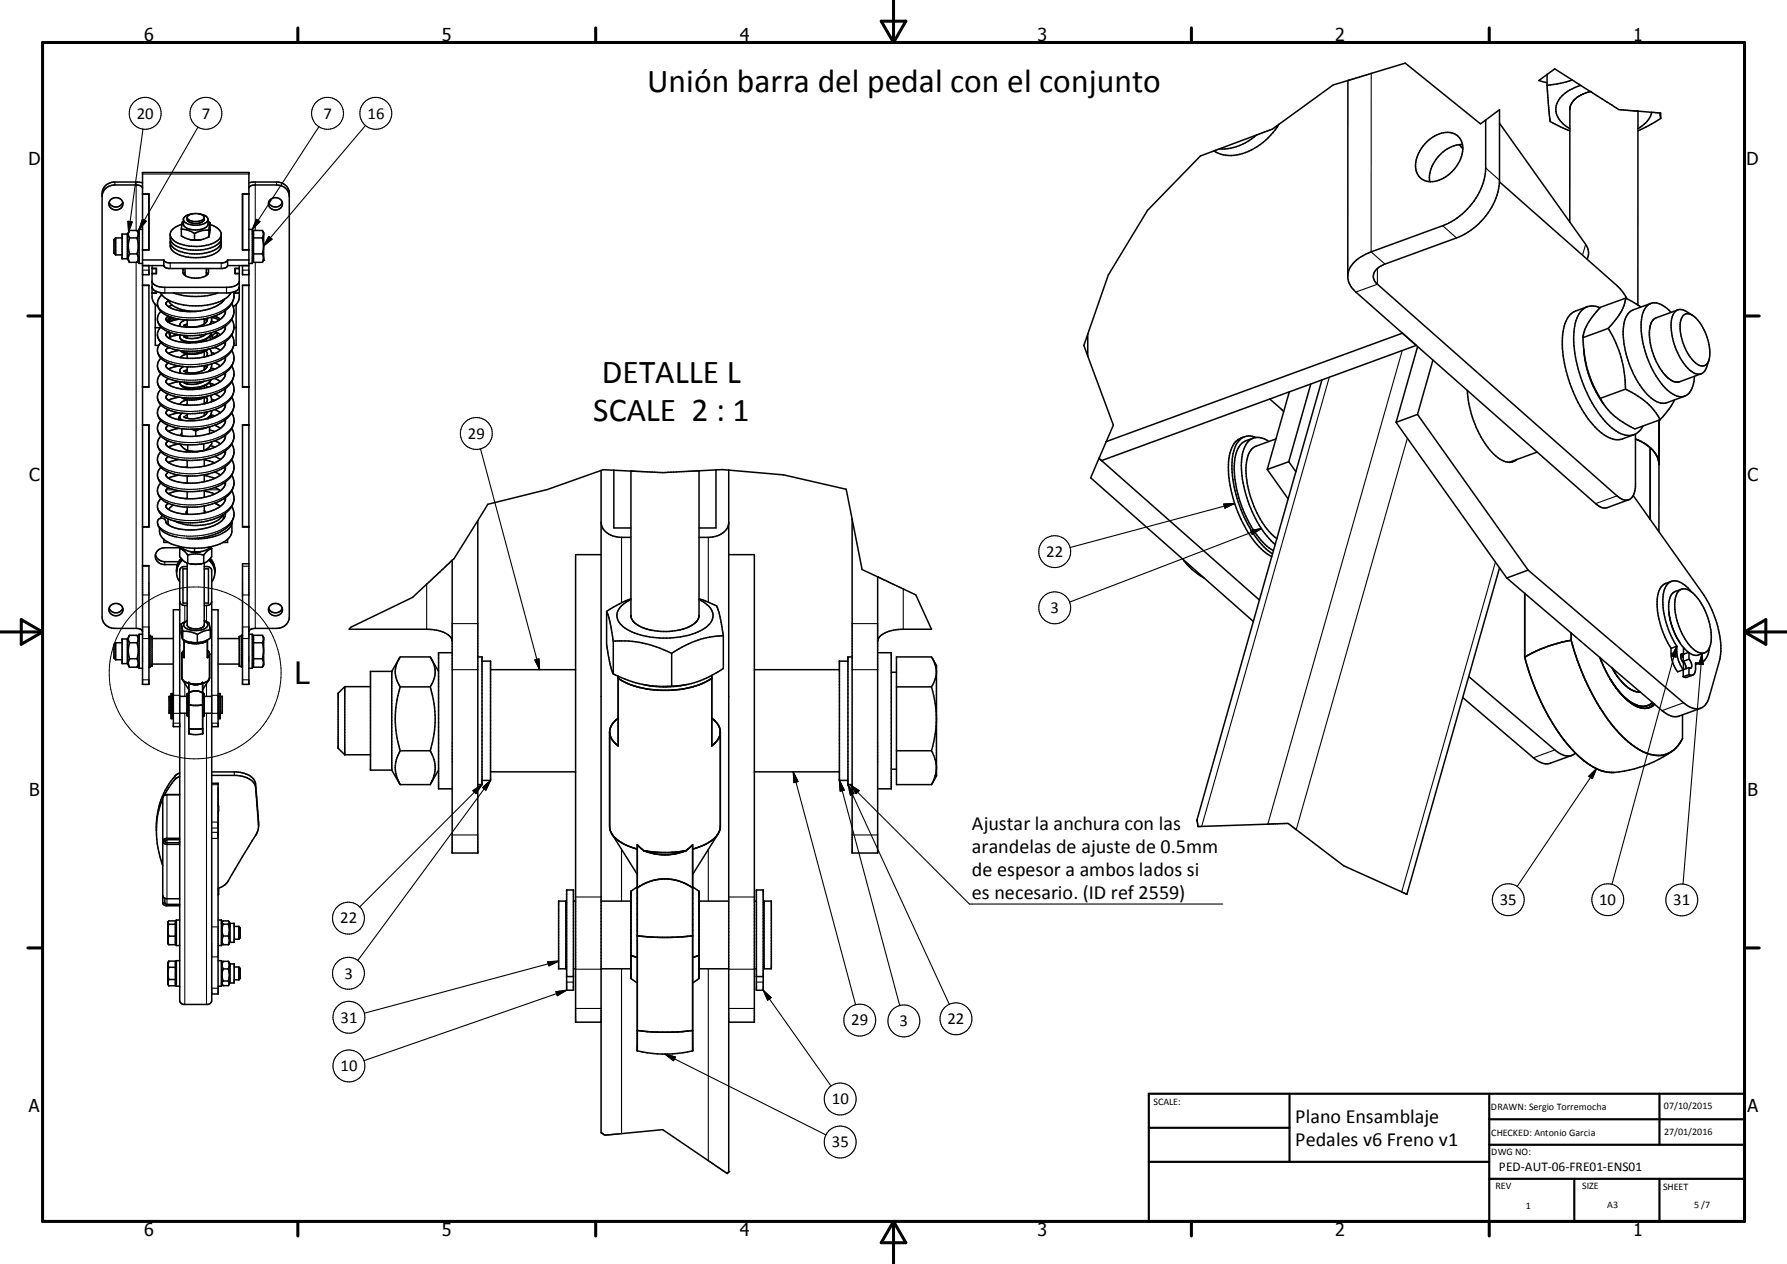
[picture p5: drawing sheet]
<svg xmlns="http://www.w3.org/2000/svg" width="420mm" height="297mm" viewBox="0 0 420 297" stroke-linecap="round" stroke-linejoin="round" font-family="sans-serif">
<defs><g id="words">
<g font-size="7.9">
<text x="152.1" y="21.5">Unión barra del pedal con el conjunto</text>
<text x="141.5" y="90">DETALLE L</text>
<text x="139.4" y="99">SCALE 2 : 1</text>
</g>
<text font-size="7.2" x="69.3" y="160.8">L</text>
<g font-size="4.7">
<text x="228.4" y="195.1">Ajustar la anchura con las</text>
<text x="228.4" y="200.4">arandelas de ajuste de 0.5mm</text>
<text x="228.4" y="205.8">de espesor a ambos lados si</text>
<text x="228.4" y="211.2">es necesario. (ID ref 2559)</text>
<text x="304.5" y="263.9">Plano Ensamblaje</text>
<text x="304.5" y="269.3">Pedales v6 Freno v1</text>
</g>
<g font-size="4.2">
<text x="33.9" y="9.6">6</text>
<text x="103.9" y="9.6">5</text>
<text x="173.9" y="9.6">4</text>
<text x="243.8" y="9.6">3</text>
<text x="313.9" y="9.6">2</text>
<text x="383.9" y="9.6">1</text>
<text x="6.7" y="38.7">D</text>
<text x="410.5" y="38.7">D</text>
<text x="6.9" y="112.9">C</text>
<text x="410.7" y="112.9">C</text>
<text x="6.9" y="187.1">B</text>
<text x="410.7" y="187.1">B</text>
<text x="6.8" y="261.4">A</text>
<text x="410.7" y="261.4">A</text>
<text x="33.9" y="290.4">6</text>
<text x="103.9" y="290.4">5</text>
<text x="173.9" y="290.4">4</text>
<text x="243.8" y="290.4">3</text>
<text x="313.9" y="290.4">2</text>
<text x="383.9" y="290.4">1</text>
</g>
<g font-size="3.9">
<text x="32.2" y="27.9">20</text>
<text x="47.4" y="27.9">7</text>
<text x="76" y="27.9">7</text>
<text x="86.4" y="27.9">16</text>
<text x="110" y="103.1">29</text>
<text x="245.9" y="130.9">22</text>
<text x="246.9" y="144.1">3</text>
<text x="352.6" y="212.7">35</text>
<text x="375.9" y="212.7">10</text>
<text x="393.3" y="212.7">31</text>
<text x="79.9" y="217">22</text>
<text x="80.9" y="230">3</text>
<text x="80" y="240.3">31</text>
<text x="200.1" y="241">29</text>
<text x="211.4" y="241.1">3</text>
<text x="222.7" y="240.6">22</text>
<text x="80" y="251.7">10</text>
<text x="195.5" y="259.5">10</text>
<text x="195.5" y="269.6">35</text>
</g>
<text font-size="3.1" x="352.3" y="275.3">PED-AUT-06-FRE01-ENS01</text>
<g font-size="2.4">
<text x="271.1" y="259.7">SCALE:</text>
<text x="350.4" y="260.8">DRAWN: Sergio Torremocha</text>
<text x="391.1" y="260.6">07/10/2015</text>
<text x="350.5" y="267">CHECKED: Antonio Garcia</text>
<text x="391.2" y="266.7">27/01/2016</text>
<text x="350.5" y="271.4">DWG NO:</text>
<text x="351.5" y="279.3">REV</text>
<text x="371.9" y="279.4">SIZE</text>
<text x="390.9" y="279.6">SHEET</text>
<text x="358.6" y="284.1">1</text>
<text x="377.8" y="283.9">A3</text>
<text x="398.2" y="283.8">5 /7</text>
</g>
</g></defs>
<g fill="none" stroke="#000" stroke-width=".36">
<path d="M316.8 18.9h.1M316.8 18.9l-3.4 1.1-12.8 9.2M316.8 18.9v46.2a5.2 5.2 0 0 0 1.9 3.5l56.3 49.7a2.81 2.81 0 0 0 2.8 1l5-1.9M316.8 18.9l13.5-4.1 17.7 14.3 1.2-.9M363.6 17.5v2.5M369.6 18.8l-4.2-2.6-3.7 2.7 1.9 .5M369.6 18.8l1.9 1.3M369.6 18.8l-2.8 .8-3.2 .4M285.3 35.5l-3.2 1.2-12.4 12.7-9.2 15.2-4.8 13.9M286.6 35l-1.3 .5M295.4 31.7l-8.8 3.3M295.4 31.7a12.4 12.4 0 0 1-8.8 3.3"/>
<path d="M300.6 29.2a12.5 12.5 0 0 1-4.6 2.3l-.6 .2M300.6 29.2a14.9 14.9 0 0 1-11.2 7.4l-2.5-.4-1.6-.7M335.3 33.4a6 6 0 0 1 6.8-1.8 4.3 4.3 0 0 1 1.2 5.7 8.4 8.4 0 0 1-7.1 5.4 3.6 3.6 0 0 1-3.4-4.6 8.4 8.4 0 0 1 2.5-4.7zM343 34l.8 .9M343.7 34a8.2 8.2 0 0 0-7.7 8.7M349.2 28.2l3.3-2.4v16.5a15.9 15.9 0 0 1-10.2 13.6l-16.8 6.2a3.4 3.4 0 0 0-2.7 3.1l.2 .7 .8 .9 56.3 49.7a2.84 2.84 0 0 0 2.8 .9M349.2 28.2v11.3a15.8 15.8 0 0 1-10.1 13.5l-16.8 6.2a7.8 7.8 0 0 0-5.4 5l-.1 .4M352.5 29l20.2 28.4a3.5 3.5 0 0 1 .4 3.5M363.6 20l.8 8.6 4.6 2.2M371.5 20.1l7.4 4.6a5.5 5.5 0 0 0 4 1.3l2.1 .1M371.5 20.1a8 8 0 0 0-5.7 4.7 5.1 5.1 0 0 0 3.2 5.4M373.8 21.5a5.7 5.7 0 0 0-4.8 3.8v26.9"/>
<path d="M385 26.1l3.2 .3M385 26.1v45.6M388.2 26.4l2 .1M388.2 26.4a6 6 0 0 1-3.2 3.8M390.2 26.5l.1 .1v1.2M390.2 26.5l.1 1.3M390.3 27.8l-2.8 1.7-2.5 1.2M25.7 47.6a1.61 1.61 0 0 0 1.6 1.7 1.61 1.61 0 0 0 1.6-1.7M25.7 47.6a1.71 1.71 0 0 1 1.6-1.2 1.71 1.71 0 0 1 1.6 1.2M25.7 47.5a1.7 1.7 0 0 0 1.6 1.1 1.7 1.7 0 0 0 1.6-1.1M27.2 55.9h1.5M27.2 55.9v4"/>
<path d="M27.2 55.9l-.4 .4v3.2l.4 .4M27.2 59.9h1.5M29.9 55h-1.2v5.8h1.2M29.9 55v5.8M30.4 54.2l-.5 .8M30.4 55.9a1.51 1.51 0 0 1 0-1.7h1.8a1.46 1.46 0 0 1 0 1.7M30.4 59.7a1.89 1.89 0 0 0 0 1.9M30.4 55.9a6.4 6.4 0 0 0 0 3.8M30.4 55.9h1.8M30.4 59.7h1.8M32.2 55.9a6.2 6.2 0 0 1 0 3.8M32.2 59.7a1.84 1.84 0 0 1 0 1.9"/>
<path d="M32.3 54.2l.4 .8M33.5 45.6h1.5v13.1h-1.5M33.5 43l-1.1-.2h-5.8a2.79 2.79 0 0 0-2.6 2.6v99.6a2.79 2.79 0 0 0 3 2.7h5a1.37 1.37 0 0 1 1.5 .7M33.5 44.2l-.3-.4-.6-.3h-5.6a2.83 2.83 0 0 0-3 2.6M33.5 53.9h-.8v8h.8M40 57a3.4 3.4 0 0 0 2.9 2.3 10 10 0 0 0 8.5-1.3l.6-1M40 55.1a3.2 3.2 0 0 0 2.8 2.4 10.4 10.4 0 0 0 8.4-1l.6-.8 .2-.5M40.1 56.4l-.1 .3a2.77 2.77 0 0 0 2.2 3.2 10.3 10.3 0 0 0 9.1-.8l.4-.5a2.55 2.55 0 0 0 .2-2.2M42.6 53.9a5.8 5.8 0 0 1 3.1 .9M42.6 53.9v1.5l1.2 .6 1.1 .3M42.8 52.7l-.2 1.2M42.8 52.7a3.2 3.2 0 0 0-2.8 2.4"/>
<path d="M43.1 51.6v1.1a2.35 2.35 0 0 0 2.5 1.3 3.5 3.5 0 0 0 3.3-1.1v-1.3M43.1 52l-.2 .1-.1 .6M44 51.1v.5M44 51.5a2.02 2.02 0 0 0 2.5 1 1.55 1.55 0 0 0 1.5-1M45.2 56.4h.4M45.3 50.2a2.24 2.24 0 0 0-2.2 1.3 1.89 1.89 0 0 0 2.1 1.4 3.5 3.5 0 0 0 3.7-1.2 1.4 1.4 0 0 0-1.4-1.3l-.4-.1M45.7 54.8v1.6M47 50.3a2.62 2.62 0 0 0-3 .8 2.04 2.04 0 0 0 2.6 .9l.9-.3 .5-.6M47 50.3l.6 .2 .4 .6M47.3 56.3l-.9 .1M48 51.1v.5M48.9 52l.5 .3"/>
<path d="M49.1 55.7a6.4 6.4 0 0 1-3.6 .7l-.8-.1M49.1 54.1a6.2 6.2 0 0 0-3.4 .7M49.1 54.1v1.6M49.4 52.4l-.3 1.7M49.4 52.3v.1M49.4 52.3v1.6l-.3 1.8M49.4 52.8a2.95 2.95 0 0 1 2.6 3.4 4.2 4.2 0 0 1-3.7 2.4 9.3 9.3 0 0 1-7.8-1.5l-.5-.9v-1.1M58.5 45.6h-1.5v13.1h1.5M58.5 43l1.1-.2h5.8a2.84 2.84 0 0 1 2.6 2.6v99.6a2.83 2.83 0 0 1-3 2.7h-5a1.32 1.32 0 0 0-1.5 .7M58.5 44.2a1.33 1.33 0 0 1 1.5-.7h5a2.88 2.88 0 0 1 3 2.6M58.5 53.9h.8v8h-.8M59.3 55h.3"/>
<path d="M59.6 55.9h2M59.6 59.7h2M61.6 55.9a1.4 1.4 0 0 0 0-1.7h-2v7.4h2M61.6 59.7a1.75 1.75 0 0 1 0 1.9M61.6 55.9a5.9 5.9 0 0 1 0 3.8M61.7 54.2l.3 .5v6.4l-.4 .5M63.2 47.6a1.61 1.61 0 0 0 1.5 1.7 1.61 1.61 0 0 0 1.6-1.7M63.2 47.6a1.7 1.7 0 0 1 1.5-1.2 1.7 1.7 0 0 1 1.6 1.2M63.2 47.5a1.7 1.7 0 0 0 1.5 1.1 1.7 1.7 0 0 0 1.6-1.1M352.4 42.7l27.7 24.5 1.4 1.5 .9 1.5M29.9 60.8l.5 .8M30.4 61.6h1.8"/>
<path d="M32.7 60.8l-.5 .8M33.5 67h1.5v24h-1.5M33.5 62.4h5M33.5 61.1h5M35 62.4v2.1h-1.5M35.7 63.1h1.1M35.7 66.1a2.45 2.45 0 0 0 2.7 1.4h15.2a2.53 2.53 0 0 0 2.6-1.4M35.7 63.1h1.1v1.2h-1.1M35.7 62.4v7.4l.2 .7 .6 1M35.7 67.4a2.38 2.38 0 0 0 2.7 1.4h15.2a2.53 2.53 0 0 0 2.6-1.4M36.5 71.5l.6 .5M36.5 77h1.2"/>
<path d="M36.5 71.5v9.7h.8M36.8 68.5v.4h-1.1M37.7 68.8a7.4 7.4 0 0 0 5.5 2.9 13.6 13.6 0 0 0 10.4-2l.7-.9M37.8 73.2a2.63 2.63 0 0 0 .9 4.3l1 .5M37.8 76.8a2.64 2.64 0 0 0 .9 4.4 14.9 14.9 0 0 0 10.2 .8M38.1 69.3a2.66 2.66 0 0 0 .8 4.6l1 .5M38.5 61.1v1.3M38.5 61.1l.3 .4 .9 .3h12.6l.8-.2 .4-.5M38.5 62.4l.4 .5 .8 .2h12.6l.8-.2 .4-.5M39 71.4v.1M39.5 70.5a5.1 5.1 0 0 0 4.4 2.5l2.4 .2M39.6 74.3l-.6 .6v.3a7 7 0 0 0 5.3 1.7h1.1a3.4 3.4 0 0 0 3.3-1.8v-.3"/>
<path d="M39.7 78l1.2 .4M39.8 78.2l-.2-.2-.6 .6a3.2 3.2 0 0 0 2.6 1.6l2.3 .3M39.8 78l.2 1.2M39.9 74.4l.4 .2M39.9 74.5l-.6 1M40 74.8l-.6 .8M40.3 74.6l-.9 1M40.5 71.7l-.9 .3M40.6 74.7l-1 1 2.4-.7M40.8 68.8a16.5 16.5 0 0 0 10.4 0M40.9 78.4l.3 .4M40.9 78.4l.9 .2"/>
<path d="M41.2 74.8l-.8 .6M41.5 78.6l.1 .1M41.6 78.7v.1M41.9 78.6l-.3 .1M42 78.7l-2.4 .7M42.4 78.7a1.36 1.36 0 0 0 1.4 1.7l.8 .1M42.9 72.8l-.4 .3M43.1 63.1a1.39 1.39 0 0 0 1.2 2 4.7 4.7 0 0 0 4.6-.8v-1.2M43.2 79.1h.1M43.2 76.4l.1 .1M43.3 79.1v.1M43.3 76.5l1.5 .4"/>
<path d="M43.5 64l-.4 .4M43.5 63.1v1.5M43.7 75.2a1.39 1.39 0 0 0-1.4 1.5M43.9 78.9l-.6 .3M44 73v.2M44 75.2v1.6M44 78.9v.6M44 76.2l-.7 .3M48 78.8l-1.1 .5-1.6 .3-1.2-.1-.8-.3M48 74.9v1.2M48 78.6v.2M48 79.9v.3"/>
<path d="M48 75.6l.4 .2M48 75.1l.7 .1M48 79.9l-2.1 .6M48.3 78.5h.1M48.4 79.8l.2 .3M48.4 78.5l-.4 .3M48.4 78.5a17.9 17.9 0 0 1-6.6 .1M48.5 64l.3 .4M48.5 63.1v1.5M48.7 74.9l-.5 .2M49.2 79.2l.4 .6M49.3 79l.6 .2"/>
<path d="M49.5 78.6l.4 .2M49.7 74.5v.9l-.3 .8M49.7 74.7h.7l1.1 .5M49.7 78.2a2.83 2.83 0 0 1-1.7 1.7M49.7 75.5l.8 .2M49.9 78.8l1.1-.6 .1 .6-.9 .5M49.9 78.8v.4M49.9 79.2l.6 .2M50.3 74.3l.7 .2M50.5 77.9l1.3 .8M50.5 74.2l1.3 .8M52.5 70.5l-.3 .5"/>
<path d="M52.7 73.2a16.2 16.2 0 0 1-12.4 1.4M52.7 73.2l.3 .2M52.7 76.8l.3 .3M52.7 76.8v.1M52.8 70.3a9 9 0 0 1-6.8 2.9 9.1 9.1 0 0 1-6.9-1.6l-.1-.4 .6-.6M53 77.1a4.6 4.6 0 0 1-3.3 2.6 15 15 0 0 1-5.8 .8M53 73l-.3 .2M53 73v.4M53 76.6v.5M53 73.4a5 5 0 0 1-4 2.9l-1.7 .4-2.1 .2M53.5 62.4h5M53.5 61.1h5"/>
<path d="M53.5 61.1v1.3M54.5 71.3a4.1 4.1 0 0 1-2.1 5.7l-1.6 .8-2.4 .7M54.5 75a4.1 4.1 0 0 1-2.1 5.7l-1.6 .8-1.9 .5M54.5 78.7a4 4 0 0 1-1.7 5.4 15.4 15.4 0 0 1-14.1 .7 2.64 2.64 0 0 1-.9-4.3M54.9 68.6a4.1 4.1 0 0 1-1.9 4.4M55 77h.5M55.3 63.1h.9M55.3 68.5v.4h.9M55.5 71.5v9.7h-.6M56.2 63.1h-.9v1.2h.9M56.2 62.4v7.4a2.62 2.62 0 0 1-1.4 2.2M57 62.4v2.1h1.5"/>
<path d="M58.5 67h-1.5v24h1.5M59.3 60.8h.3M255.7 78.5l-.9 2.7 .9 2.5M255.7 78.5v5.2M329.6 78.3l-69.6 25.5M373.1 72.1l-2.7 1a5.5 5.5 0 0 0-3 4.8 30.5 30.5 0 0 0 4.4 18.3 14.4 14.4 0 0 0 7.3 7l.9 .1h.9l3.2-1.2M376.1 72.3a3.8 3.8 0 0 0-5.5 2.5 21.1 21.1 0 0 0 .6 12.8 28.2 28.2 0 0 0 7.7 12.9 5.4 5.4 0 0 0 5.3 1.6l1.1-.8 .9-1.2M378 77.2a26.7 26.7 0 0 1 4.1 14.2M378 77.2l-5.9 2.1M382.1 70.1a11.1 11.1 0 0 1-3.6 6.5l-.5 .6M382.1 70.1l2.8 1.5M382.1 70.1l-5.9 2.1a13.7 13.7 0 0 0-4.1 6.7 26.8 26.8 0 0 0 4 14.7"/>
<path d="M384.9 71.6l.8 .5M388 71.3l-4.2 1.5a4.6 4.6 0 0 0-2.3 4.5 22.3 22.3 0 0 0 6.6 16.2 4 4 0 0 0 3.7 1.1l4.2-1.5M389.3 74.7a3.3 3.3 0 0 0-1.6 3.4 15 15 0 0 0 4.7 11l1.1 .6h1.3M392.8 73.4a5 5 0 0 0-4.7-2.1 4.5 4.5 0 0 0-2.3 4.4 22.6 22.6 0 0 0 6.1 15.9 4 4 0 0 0 4.5 1.3 5.4 5.4 0 0 0 1.9-4.5M394.3 72.8l1.4 .1 2.1 1.2M394.3 72.8a3.6 3.6 0 0 0-1.5 3.6 15.3 15.3 0 0 0 4.6 10.8l1.1 .6h1.4M394.4 72.8l-5.1 1.9M395.7 74.1a2.06 2.06 0 0 1 3 .7 12.2 12.2 0 0 1 3 9.7 1.72 1.72 0 0 1-1.2 1.5 1.72 1.72 0 0 1-1.9-.6 12.1 12.1 0 0 1-3.6-10zM33.5 99.8h1.5v24.1h-1.5M33.5 90.9h1.5M33.5 99.9h1.5M37.8 84.2a2.62 2.62 0 0 0 .9 4.3 11.1 11.1 0 0 0 4.6 1.3"/>
<path d="M37.8 87.8a2.64 2.64 0 0 0 .9 4.4 15 15 0 0 0 10.7 .7M37.8 91.5a2.64 2.64 0 0 0 .9 4.3 9.9 9.9 0 0 0 4.1 1.3M37.8 95.2a2.64 2.64 0 0 0 .9 4.3 10 10 0 0 0 4.1 1.2M37.8 98.8a2.64 2.64 0 0 0 .9 4.4 13.6 13.6 0 0 0 9.2 1M39 86.1h.1M39 93.4v.1M39 97.1v.1M39 93.5a5.4 5.4 0 0 0 4.1 1.6 17 17 0 0 0 5.1-.3M39 86.1l.4 .5 1 .6 1.9 .5M39 97.2l.9 .7 2.1 .7M39.4 81.7h.4M39.6 81.6l-.6 .6 .3 .6 1.1 .7 1.9 .5"/>
<path d="M39.6 96.3l-.6 .6v.2M39.6 92.6l-.5 .4-.1 .4M39.6 85.3l-.6 .5v.3M42 98.4v.2M42 82.3l-2.4 .7M42 86l-2.4 .7M42 89.7l-2.4 .6M42 93.3l-2.4 .7M42 97l-2.4 .7M42.3 89.7a1.41 1.41 0 0 0 1.4 1.5h.3M42.3 95a2.11 2.11 0 0 1 1.7-1.1v1.3M42.3 97.6a.87 .87 0 0 0 .3 1.1"/>
<path d="M42.3 97.6l-.2 .4-.1 .6M42.4 82.4l.5 .4 1.1 .4M42.8 97.1l-.5 .5M43.2 86.1a1.08 1.08 0 0 0-.8 1.6M43.2 97.9l.1 .1M43.2 89.9h.1M43.2 87.2h.1M43.3 89.9h.1M43.3 98l.6 .3M43.3 87.2h.1M43.4 89.8l-.1 .1M44 80.5h-.5"/>
<path d="M44 80.5h-.1M44 83.2v1M44 86.2v1.3M44 89.9v.3M44 91.2v.3M44 97.2v1.1M44 98l-.1 .3M44 91.3l-.7 .2M44 83.2a2.3 2.3 0 0 0-1.6 .8M44 95l-.5 .2 .5-.1M44 86.9l-.7 .3M48 82.6v1.3"/>
<path d="M48 85.9v1M48 90.7v.5M48 96.9v.8M48 94.5l.4 .2M48 86.4l.4 .2M48 83.7l.2 .1M48 89.6a5.5 5.5 0 0 1-4.5 .4l-.2-.1M48 86.1l.7 .1M48 90.7l-.9 .3a7 7 0 0 1-3.1 .2M48.2 83.9a15 15 0 0 1-5.5 .2l-.4-.1M48.3 82.5h.1M48.4 82.5a.85 .85 0 0 1 .1 1.3"/>
<path d="M48.4 93.2l.2 .4M48.4 90.5l.3 .5M48.5 96.8l.2 .1M48.5 93.1a6.3 6.3 0 0 1-5.8 .3M48.6 93.5l-.6-.1v1.5M48.6 93.6a.96 .96 0 0 1-.4 1.2M48.7 86.2a4.9 4.9 0 0 1-5.4 1M48.7 85.8v.4M48.7 96.8a3.1 3.1 0 0 1-2.9 1.6l-1.9-.1M48.9 82l-.9 .7-1.2 .3-1.2 .2h-1.6M49.2 98l.4 .1M49.2 89.9l.5 .9"/>
<path d="M49.2 87.2v.1M49.3 90l1.2 .4M49.3 82l.4 .6v.8M49.4 92.9l.3 .9M49.5 97.6l.2 .4M49.5 97.5l.4 .5M49.6 97.4l.9 .3M49.6 89.2a3.1 3.1 0 0 1-1.6 1.5M49.6 86.5l.9 .2M49.7 86.4l-.6 .9M49.7 85.5v.9M49.7 82.8l.8 .3"/>
<path d="M49.7 96.5a2.06 2.06 0 0 1-1 1.9M49.7 93.8v.6M49.7 93.8l.8 .3M49.7 98a15.3 15.3 0 0 1-7.7 .6M49.7 83.4l-1.5 .5M50.1 81.7h.7M50.5 99.9l1.3 .7M50.5 96.2l1.3 .8M50.5 92.6l1.3 .7M50.5 88.9l1.3 .8M50.5 85.2l1.3 .8M50.5 81.6l.4 .1"/>
<path d="M50.9 81.7l.9 .6M52.7 80.5l.3 .2M52.7 84.2l.3 .2M52.7 87.8l.3 .2M52.7 91.5l.3 .2M52.7 95.2l.3 .2M52.7 98.8l.3 .2M53 99a4.8 4.8 0 0 1-3.6 2.9 12.5 12.5 0 0 1-10-.7l-.4-.6 .6-.6M53 80.3v.4M53 83.9v.5M53 87.6a3.3 3.3 0 0 1-2.6 2.9 13.3 13.3 0 0 1-10.9-.2l-.5-.7 .6-.6M53 91.3v.4"/>
<path d="M53 94.9v.5M53 98.6v.4M53 95.4a4.6 4.6 0 0 1-3.3 2.6M53 91.7a4.6 4.6 0 0 1-3.3 2.7l-1.5 .4M53 84.4a4.8 4.8 0 0 1-3.6 2.8l-2.1 .5a14.8 14.8 0 0 1-5 0M53 80.7a4.6 4.6 0 0 1-3.3 2.7M54.5 82.3a3.9 3.9 0 0 1-1.7 5.4 15.2 15.2 0 0 1-9.5 2.1M54.5 86a4.1 4.1 0 0 1-2.1 5.6l-1.2 .7-1.8 .6M54.5 89.7a4.1 4.1 0 0 1-2.1 5.6 15.7 15.7 0 0 1-9.6 1.8M54.5 93.3a4 4 0 0 1-1.7 5.4 15 15 0 0 1-10 2M54.5 97a4.1 4.1 0 0 1-2.1 5.6l-1.6 .9-2.9 .7M57 90.9h1.5"/>
<path d="M57 99.9h1.5M58.5 99.8h-1.5v24.1h1.5M255.7 83.7l6 16.2-3.4 7.8M298.4 93.8l3.3 2.9M303 92.1l-5.1 18.2M308.1 90.2l-5.2 18.3M310.7 89.3l-29.3 103.3 .2 1.6 20.3-.7a2.38 2.38 0 0 1 2 .9l11.9 9 14.9 6.7 21.8-76.6M328.1 99.2l26.1 36.6M332.9 81.2l-74 27-.6-.5M333.2 97.4l26 36.6M333.2 97.4l-5.1 1.8M333.2 81.4l-5.1 17.8"/>
<path d="M336.8 84.6l-3.6 12.8M344.9 91.7a23.5 23.5 0 0 0 6.8 15.5 3.8 3.8 0 0 0 4.5 1l.3-.2M372.2 81.9a24.7 24.7 0 0 0 4.8 13.2M376.1 93.6a16.2 16.2 0 0 0 8.2 7.2l5.9-2.2M382.1 91.4a16 16 0 0 1 8.1 7.2M382.1 91.4l-6 2.2M390 98.7l-.1 26.2M393.6 94l-1.2 2-2.2 2.6M399.9 87.8l-5.1 1.9M401.7 84.6l-.9 2.4-.9 .8M37.8 117.2a2.5 2.5 0 0 0 .3 3.9M39 119v.1"/>
<path d="M39.6 103.6l-.6 .7a3.1 3.1 0 0 0 2.6 1.5 13 13 0 0 0 5.3 .3M39.6 118.3a.72 .72 0 0 0-.6 .7 .72 .72 0 0 0 .5 .7l2.1 .8 2.3 .3M40.7 118.7l-1 1M42 100.6l-2.4 .8M42 104.3l-2.4 .7M42 108l-2.4 .7M42 111.6l-2.4 .7M42 115.3l-2.4 .7M42.3 104.3l.9 1.1 .8 .4M42.8 100.7v1.6l.1 .1M42.8 101.8l-.5 .5M44 105.8v.4"/>
<path d="M44 108.2v1.7M44 111.8v1.7M44 115.5v1.7M44 119.2v1.6M44 119.9l-.3 .5 .2 .4M44 105.8h.1M44 117.1l-.6 .1M44 113.4l-.6 .1M44 109.8h-.5M44 106.1l-.6 .1M44.1 104.5v1.3M44.1 105.8l.5 .2"/>
<path d="M44.6 106l1 .1M45.2 100.9l.8 .4M45.6 106.1h.3M46 101.3v1.2M46.6 106.1h-.3M46.8 100.9l-.8 .4M46.9 106.1h-1.3M47.3 106l-.4 .1M47.9 104.3v1.5M47.9 105.8l-1 .3M48 105.8v.1M48 107.9v1.6"/>
<path d="M48 111.6v1.6M48 115.2v1.7M48 118.9v1.6M48 119.9l.2 .6M48 105.8h-.1M48 108.1l2.5 .6M48 111.7l2.5 .7M48 115.4l2.5 .7M49.3 100.3v1.6M49.3 100.4h-.6a7.2 7.2 0 0 1-3.8 .5M49.3 101.8v.1M49.3 101l1.2 .4"/>
<path d="M49.4 104.7l1.1 .4M49.8 103.8v.5l-.5 .6-1.3 .9M50.5 118.2l.7 .4M50.5 114.6l1.3 .7M50.5 110.9l1.3 .7M50.5 107.2l1.3 .8M50.5 103.6l1.3 .7M51.2 118.6l.5 .4zM52.7 102.5l.3 .2M52.7 106.2l.3 .2M52.7 109.8l.3 .2M52.7 113.5l.3 .2"/>
<path d="M52.7 117.2l.3 .2M53 102.7a5 5 0 0 1-4 2.9l-2.2 .5M53 116.9a3.1 3.1 0 0 1-2.2 2.7 14.2 14.2 0 0 1-6.9 1.2M53 102.3v.4M53 105.9v.5M53 109.6v.4M53 113.3v.4M53 106.4a4.5 4.5 0 0 1-3.3 2.6 12.3 12.3 0 0 1-10.3-.5l-.4-.5 .6-.7M53 110l-.1 .4a5.6 5.6 0 0 1-3.9 2.6 12.7 12.7 0 0 1-9.5-.7l-.5-.7 .6-.6M53 113.7a4.6 4.6 0 0 1-3.3 2.7 12.6 12.6 0 0 1-10.3-.5l-.4-.6 .6-.7M54.5 119a4.1 4.1 0 0 1-2 5.6 15.6 15.6 0 0 1-8.5 1.9M54.5 100.6a4.1 4.1 0 0 1-2.1 5.7 15.6 15.6 0 0 1-13.7 .5 2.64 2.64 0 0 1-.9-4.3"/>
<path d="M54.5 104.3a4.1 4.1 0 0 1-2.1 5.7 15.4 15.4 0 0 1-13.7 .5 2.64 2.64 0 0 1-.9-4.3M54.5 108a4.1 4.1 0 0 1-2.1 5.6 15.2 15.2 0 0 1-14 .4 2.61 2.61 0 0 1-.6-4.2M54.5 111.6a4.1 4.1 0 0 1-2.1 5.7 15.7 15.7 0 0 1-13.7 .5 2.69 2.69 0 0 1-.9-4.3M54.5 115.3a4.1 4.1 0 0 1-2.1 5.7M144.3 110.5v13.6h4M148.3 110.7l-6.5-.3-13.2 4.6-13.9 3.5-2.4 3.8M164.3 110.6v34a3.7 3.7 0 0 1-2.7 2.9 14.4 14.4 0 0 1-12-.8l-.9-.8-.4-1.3v-33.9M164.3 110.6l-2.5 .1a71.4 71.4 0 0 1-10.7 .1l-2.8-.1M168.3 110.4l-4 .2M168.3 110.4l3 .1M168.3 110.4v13.7h-4M171.3 110.5l12.9 1.1 14.7 3.4 3.7 18.8 3.7 1.7"/>
<path d="M171.3 110.5v164.8a.47 .47 0 0 1-.4 .4 .47 .47 0 0 1-.5-.3l-14.6-10-12.1 1.2a2.31 2.31 0 0 1-2.2-.3l-.2-.2v-155.6M258.3 107.7l-1.9 4.6 38.2 33.7M258.3 107.7l37.7 33.3M292.5 102.6a5.1 5.1 0 0 0-3.6 5.1 28.5 28.5 0 0 0 8 21.7l2 1.4M294.6 102.9a6.1 6.1 0 0 0-2.8 1.3 9 9 0 0 0-1.7 6.9 27.7 27.7 0 0 0 7.3 16.8l1.9 1.5M295.3 102.8a3.6 3.6 0 0 0-5.1 2.6 21.6 21.6 0 0 0 1.2 13.5 22.6 22.6 0 0 0 7.7 11.2M297.9 110.3l4.9 6.9M298.3 103.7a3.5 3.5 0 0 0-5.3 .5 13 13 0 0 0-.8 9.2 26.3 26.3 0 0 0 7.5 14.5M299.9 103.1l-4.6 1.7a4.2 4.2 0 0 0-2.3 3.8 22.7 22.7 0 0 0 6.7 17.6l.4 .4M302.9 108.5l1.7 2.3M302.9 108.5l-5 1.8M361.3 106.2l-6.6 2.4"/>
<path d="M383.9 116.4l16.2 22.9a23.3 23.3 0 0 1 4.3 15l-2.7 9.5a3.7 3.7 0 0 1-1.9 2.6M384.4 102v12.3a3.4 3.4 0 0 1-1.5 3.1M384.4 103.2a7.9 7.9 0 0 1 5.5 5.4l.1 .5a7.1 7.1 0 0 0-4.9-5.7zM387.9 105.2v16.9M33.5 123.8h1.5M36.5 130.3a2.26 2.26 0 0 0 2.2 1.7h3.3M37.5 124.1a3.2 3.2 0 0 0 2.3 3.4l2.8 1M38.2 121.1l-.5 .7M38.5 126.7v.8h1.1M39.5 121.9v1l.2 .5M39.7 123.4l-.6-.5a1.05 1.05 0 0 0-1.3-1.1 1.05 1.05 0 0 0-.7 1.5 5.3 5.3 0 0 0 4.4 2.9M42.2 128.9v1.9l.6 .6"/>
<path d="M42.2 128.9l1 .5 .9 1M42.4 128.7h-3.7a2 2 0 0 0-2.2 2 2 2 0 0 0 2.2 2h3M42.6 128.5a18.4 18.4 0 0 0 6.8 0M42.6 128.5l-.4 .4M42.6 131.2a4.5 4.5 0 0 0-.4 5.5M42.6 128.5v.2l.8 .5 1.5 .4M42.8 131.4l.6 .6 .7 .3M42.8 131.4l-1.1 1.5-.2 1.3M42.9 131.6l-.9 1-.5 1.7M43.8 126.5a12.9 12.9 0 0 0 10-2.3l.5-.6 .2-1-.1 2.9-.9 1.3M44 132.3v14.5a2.05 2.05 0 0 0 2.5 1 1.5 1.5 0 0 0 1.5-1v-14.5M44 133.1a1.42 1.42 0 0 0-1.7 .7l-.1 101.4 .3 .5 .7 .3h5.6l.7-.3 .3-.5v-101.2l-.3-.5a1.61 1.61 0 0 0-1.5-.4"/>
<path d="M44 133.7h-1v8h1M44.1 132.3l.5 .2M44.1 130.4a7.1 7.1 0 0 1 3.8 0M44.1 130.4v1.9M44.6 132.5l1 .1M44.7 129.6h.2M44.9 129.6l.8 .1M45.7 128.8v.9M47.3 129.6l-1.3 .1-1.1-.1M47.3 132.5l-1.7 .1M47.9 132.3l-2.3 .3M47.9 130.4v1.9"/>
<path d="M48 133.7h1v8h-1M49 131.6l1 1 .5 1.7M49.1 128.6v.3M49.1 128.9a6.1 6.1 0 0 1-3.4 .8M49.2 128.5l-.1 .4M49.3 131.4l-.7 .6-.7 .3M49.3 131.4l1 1.5 .2 1.3M49.4 128.5l.4 .4M49.4 131.2a4.5 4.5 0 0 1 .4 5.5M49.8 128.9v1.9l-.5 .6M49.8 128.9l-1 .5-.9 1M52.4 121a5.8 5.8 0 0 1-4.7 2.4 11.8 11.8 0 0 1-6.6-1"/>
<path d="M52.4 121a15.7 15.7 0 0 1-10.1 1.7 8.5 8.5 0 0 1-4.2-1.6M52.5 120.9v1.1M52.5 122a10.5 10.5 0 0 1-7.1 2.5l-3.5-.2-2.2-.9M53 120.6l-.1 .6-.4 .8M53.5 126.8a8.7 8.7 0 0 1-4.1 1.7M53.5 126.7v.8h-1.1M57 123.7h1.5M58.5 132.5h-1.5v28.3h1.5v-120.3h-25v120.3h1.5v-27.9h-1.5M106.3 131.7l-9.3 8.7-14.5 7-.4 .5h18.2a7 7 0 0 1 5.7 2l.3 .8M112.3 122.3l-5.6 8.9-.4 .5M112.3 122.3v78.1h-6v-68.7M141.3 122.8a4.4 4.4 0 0 0 4.8 3.5h2.2"/>
<path d="M141.3 130.3h-6v109.9h6M171.3 130.3h6v109.9h-6M171.3 122.8a4.1 4.1 0 0 1-4.3 3.4l-2.7 .1M200.3 122v78.4h6v-64.9M206.3 135.5v.1M206.3 135.6l9 4.2 3.6 8.1h-6.6a7.4 7.4 0 0 0-5.7 2l-.3 .8M278.1 131.4a15 15 0 0 0 5 4.5M354.2 135.8l36.5 31.2a4.1 4.1 0 0 0 4 1.3l5-1.9M358.4 139.4v15M359.2 134l36.5 31.1a4.2 4.2 0 0 0 4.1 1.3M359.2 134l-5 1.8M392.8 136.6a3.9 3.9 0 0 0-2.4 1.4 10.9 10.9 0 0 0-.3 8.2 21.1 21.1 0 0 0 2.7 6.2"/>
<path d="M395.2 138.5a3.8 3.8 0 0 0-2.2 1.1 7 7 0 0 0-.6 5.4l.5 2M395.2 138.5a3.6 3.6 0 0 0-1.6 3.5 14.9 14.9 0 0 0 5 11l1.1 .4h1M395.2 138.5a3.5 3.5 0 0 1 3.5 1.7 15 15 0 0 1 3.4 11.2l-.7 1.4-.7 .6M397.6 139.1a5.5 5.5 0 0 0-4.4-2.6 3.5 3.5 0 0 0-2.3 3.7 20.1 20.1 0 0 0 3.2 11.6M25.7 142.9a1.71 1.71 0 0 1 1.6-1.1 1.71 1.71 0 0 1 1.6 1.1M25.7 142.9a1.61 1.61 0 0 0 1.6 1.8 1.61 1.61 0 0 0 1.6-1.8M25.7 142.9a1.72 1.72 0 0 0 1.6 1.1 1.72 1.72 0 0 0 1.6-1.1M27.2 151h1.5M27.2 151l-.4 .4v3.2l.4 .4M27.2 151v4M27.2 155h1.5M29.9 150.1h-1.2v5.8h1.2"/>
<path d="M29.9 150.1v5.8M29.9 155.9l.5 .9M30.3 149.5a1.52 1.52 0 0 0 .1 1.5M30.4 149.4v-.1h1.8a1.48 1.48 0 0 1 0 1.7M30.4 149.4l-.5 .7M30.4 154.8a1.9 1.9 0 0 0 0 2M30.4 151a6.4 6.4 0 0 0 0 3.8M30.4 156.8h1.8M30.4 154.8h1.8M30.4 151h1.8M32.2 151a6.2 6.2 0 0 1 0 3.8M32.2 154.8a1.84 1.84 0 0 1 0 2"/>
<path d="M32.3 149.4l.4 .7M32.7 155.9l-.5 .9M33.5 149h-.8v8h.8M35 149.3h.3v7.5h-.3M35.3 149.5h.4v7h-.4M35.7 150h5M35.7 156h5M42.2 143.3h-1.5v27.4h1.5M42.2 141.4a1.33 1.33 0 0 0 1.8 .9M42.6 146.6l.4 1.8M42.6 146.6v1.9l.4 1.8M42.8 153.8l.5 .7"/>
<path d="M42.9 159.7l1.5 2.4M43 150.3a6.2 6.2 0 0 0 3.4 .7M43 148.4a6.2 6.2 0 0 1 3.4 .7M43 148.4v1.9M43.1 153l-.3 .6v5.7a1.8 1.8 0 0 0 1.6 1.3M43.1 153a.87 .87 0 0 0 .2 1.5M43.3 150.5a5.6 5.6 0 0 0 5.4 0M43.3 150.4v4.1M43.3 152.9l-.2 .1M44.7 150.9l1.7 .1M46.4 149.1v1.9M47.3 150.9l-.9 .1"/>
<path d="M48 145.9a.92 .92 0 0 1 .8 .8 .92 .92 0 0 1-.5 1 4.7 4.7 0 0 1-4.9-.4 .91 .91 0 0 1 .6-1.4l-1.4 .7M48 145.9l.7 .3a2.09 2.09 0 0 1 .7 1.7v.1M48.7 150.4v4.1M48.7 152.9l.2 .1M48.9 153a.87 .87 0 0 1-.2 1.5M48.9 153l.4 .6v5.7a1.82 1.82 0 0 1-1.7 1.3M49.1 159.7l-1.5 2.4M49.3 153.8l-.6 .7M49.4 148a5.3 5.3 0 0 0-3 1.1M49.4 148v2l-.2 .1a5.5 5.5 0 0 1-2.8 .9M49.8 143.3h1.5v27.4h-1.5M49.8 141.4a1.34 1.34 0 0 1-1.8 .9"/>
<path d="M51.3 150h4.9M51.3 156h4.9M56.7 149.5h-.5v7h.5M57 149.3h-.3v7.5h.3M58.5 149h.8v8h-.8M59.3 155.9h.3M59.3 150.2h.3M59.6 154.8h2M59.6 151h2M61.6 151a1.4 1.4 0 0 0 0-1.7h-2v7.5h2M61.6 151a5.9 5.9 0 0 1 0 3.8M61.6 154.8a1.76 1.76 0 0 1 0 2"/>
<path d="M61.7 149.4l.3 .4v6.5l-.4 .5M63.2 142.9a1.61 1.61 0 0 0 1.5 1.8 1.61 1.61 0 0 0 1.6-1.8M63.2 142.9a1.7 1.7 0 0 1 1.5-1.1 1.7 1.7 0 0 1 1.6 1.1M63.2 142.9a1.72 1.72 0 0 0 1.5 1.1 1.72 1.72 0 0 0 1.6-1.1M92.1 157.8h-5v23.2h5M92.1 157.8v23.2M93.9 154.6l-1.8 3.2M101.3 154.6l1.8 3.2M106.3 153.4h-3.2v32h3.2M112.3 154.4h1v30h-1M113.3 155.4h2v28h-2M115.3 157.4h20"/>
<path d="M142.6 143.7a26 26 0 0 1 1.6 7M142.6 143.7v7.6a26.4 26.4 0 0 0 1.6 7M144.2 150.7a25.7 25.7 0 0 1 13.7 2.8M144.2 158.3a24.9 24.9 0 0 0 13.7 2.9M144.2 150.7v7.6M145.3 159.4a21.7 21.7 0 0 0 15.3 2.5 15.8 15.8 0 0 0 6.7-2.5M145.3 158.9v16.4M148.3 140.9a4.8 4.8 0 0 0-3.3 3.8 4.8 4.8 0 0 0 3.5 3.8 20.4 20.4 0 0 0 17.2-.9 3.2 3.2 0 0 0 1.2-4.8l-1.1-1-1.5-.9M148.3 140.7l-2.7 1.2-3 1.8M157.9 153.5v7.7M164.3 140.7l2 .7 2.2 1.1a26.6 26.6 0 0 1 1.5 6.5v.4M167.3 158.7v16.6a4.4 4.4 0 0 0 2-3.1"/>
<path d="M170 149.4a22.1 22.1 0 0 0-12.1 4.1M170 149.4v7.7a21.9 21.9 0 0 1-12.1 4.1M177.3 157.4h20M199.3 155.4h-2v28h2M200.3 154.4h-1v30h1M206.3 153.4h3.2v32h-3.2M209.5 158h1.2M219.1 154.6l1 1.8v26l-1.2 2M345.2 159l20.3 17.2a3.7 3.7 0 0 0 4.5 1l.3-.2M358.4 154.4a52.6 52.6 0 0 0 11.9 22.6M369.3 150.5a31.4 31.4 0 0 0-10.9 3.9M369.3 148.7v1.8"/>
<path d="M369.3 150.5a52.3 52.3 0 0 0 12 22.6 13.1 13.1 0 0 0 8.6 4.4 6.3 6.3 0 0 0 5.6-4v-5.5M376 154.5l.8 1.7M376.8 156.2l1.6 3.3M376.8 156.3l1.7 3.3M378.4 159.5l1.5 2.3M378.4 159.5l1 1.4M378.9 156.9a11.5 11.5 0 0 0 5.5 5.6l1.1 .1M392.3 143.9l.3 1.9M392.7 146.3l.2 .7M392.8 152.4a7.9 7.9 0 0 0 1.5 5.5l1.4-.5M392.9 147l.5 1.3M393.4 148.3l1.5 2.8"/>
<path d="M393.4 148.3a9.1 9.1 0 0 0 4.9 5.7 3.8 3.8 0 0 0 2.4-.6M394.1 151.8a8.2 8.2 0 0 0 1.3 5.3l.3 .3M394.1 151.8l-1.3 .6M395 154.2l.6 .3M395 154.2l.3 1 .4 .5v1.7M395.1 154l-.1 .2M395.4 153.9l.2 .1M395.6 153.8v1.6M395.6 157.4v1.6M395.6 155.4a2.25 2.25 0 0 1 .7 1.7M395.7 153.7h.1M395.7 152.2v1.6"/>
<path d="M395.7 153.8l-.4-.2-.2 .4M395.7 153.8l-.6 .2M396.9 153.3l-1.2 .4M397 158.5l-1.4 .5M397 153.4v1.5M397 156.9v1.6M397 154.9a1.72 1.72 0 0 1 .4 2.1l-.4-.1M397 154.9l-1.4 .5M397 156.9l-1.3 .5M397.8 158.7l-1.5 .5-.7-.2M399.8 155.7l-1.3 .5M401.8 152.3a3.4 3.4 0 0 1-2.5 3.5h-.8v1.6a1.04 1.04 0 0 1-.3 1.1 1.04 1.04 0 0 1-1.2 0"/>
<path d="M39.8 163.6h.4v4h-.4zM40.2 167.5h.1M40.2 163.7h.1M40.2 163h.4v5.9h-.4zM40.2 168.1h.4M40.6 167.6h.1M40.6 163.6h.1M42.2 167.6h1.8M42.2 163.6h1.8M44 166.8l.4 .1M44.4 162.8l-.4 .2v5.2l.4 .2M44.4 162.8a2.83 2.83 0 0 1 3.2 0"/>
<path d="M44.4 165.7h3.2M44.4 171.2h3.2M44.8 160.7l-.4-.4v12.1l1.6 .2 1.6-.2v-12.1l-.4 .4M44.8 160.7l1.2 .1 1.2-.1M44.8 160.7l1.2 .2M47.2 160.7l-1.2 .2M47.6 162.8l.4 .2v5.2l-.4 .2M48 166.8l-.4 .1M48 167.6h1.8M48 163.6h1.8M51.3 167.6h.1M51.3 163.6h.1"/>
<path d="M51.4 163h.4v5.9h-.4zM51.4 168.1h.4M51.8 167.5h.1M51.8 163.7h.1M51.8 163.6h.4v4h-.4zM81 161.3v16.1M81 161.3l-1.5 1.6v12.9l1.5 1.6M81 177.4h6.1M81 161.3h6.1M94.1 161.4h7M94.1 161.4a5.9 5.9 0 0 1 0-7h7a5.9 5.9 0 0 1 0 7M94.1 176.4a7.4 7.4 0 0 0-.2 7.7"/>
<path d="M94.1 161.4a24.7 24.7 0 0 0 0 15M94.1 176.4h7M101.1 161.4a24.7 24.7 0 0 1 0 15M101.1 176.4a7.4 7.4 0 0 1 .2 7.7M143.3 172.2l.3 1.2 .9 1.2M144.5 174.6l.8 .7M144.5 169.4a3.3 3.3 0 0 0 0 5.2M144.9 169.1l.4-.3a4.4 4.4 0 0 0-2 3v22.4a5.4 5.4 0 0 0 3.8 4.4l2.7 .9M144.9 174.9l.4 .4M161.5 160.8a23.4 23.4 0 0 1-10.3 .1M167.7 169.1l-.4-.3a4.3 4.3 0 0 1 2 3v22.4a4.9 4.9 0 0 1-3.2 4.1l-3.3 1.2M168.1 169.4a3.3 3.3 0 0 1 0 5.2"/>
<path d="M210.7 161.4h8.2M210.7 176.4h8.2M218.9 161.4a5.9 5.9 0 0 0 0-7h-8.2v30h8.2M218.9 161.4a24.7 24.7 0 0 1 0 15M218.9 176.4a7.3 7.3 0 0 1 0 8M343.8 163.9l16.6 14.2a4.1 4.1 0 0 0 4 1.2l5.1-1.8M378.9 160.2a12.8 12.8 0 0 0 6.9 6.1h1.7l1.1-.5M379.4 160.9a11.3 11.3 0 0 0 6.7 5.5l1.3-.1 1.2-.5M380.3 162.2a8.7 8.7 0 0 0 5.8 3.8l1.3-.2 1-.7M388.7 165.3l-1.3 1.1M388.9 165.5l-.3 .3M393 176.5a26.9 26.9 0 0 1-14.8 5 13.8 13.8 0 0 1-7.9-4.5"/>
<path d="M36.8 195.2a24.1 24.1 0 0 0 1.5 8.2M38.3 187.7a17.6 17.6 0 0 0-1.5 7.5M38.3 197.7l.2 .4 .5 .3h3.2M38.3 197.7h.4M38.4 187.1l-.1 25 .2 .5 .5 .2h3.2M38.5 187l-.1 .1M38.6 186.8l-.1 .2M38.7 197.7l.5 .3h3M38.8 186.8h-.2M39 186.7l-.5 .3M39 186.7h3.2M42.2 181.6l-.4 .2a16.4 16.4 0 0 0-5 10.9v2.4"/>
<path d="M42.2 182.5a7.4 7.4 0 0 0-3 3.4l-.6 .9M42.2 197.8l-.3 .2M42.2 186.7h-3.2M42.2 197h-3.2l-.5 .2-.2 .5M42.2 197.3h-3l-.5 .4M49.8 184.1h1.5v49.5h-1.5M49.8 182.2h5.8a4.7 4.7 0 0 1 4.4 2.5l.8 9.4-.2 1.2-7.1 11.9-.7 .8-1.5 .7M49.8 181.4h5.8a4.6 4.6 0 0 1 4.4 2.5l.8 10.1M51.3 185.2v4.1M51.3 196.2h.1M51.3 189.3v1.4M51.3 190.7v6.2"/>
<path d="M92.1 181l1.8 3.1M93.9 184.1l.2 .3h7l.2-.3M103.1 181l-1.8 3.1M115.3 181.4h20M143.8 196l6 9.5M151.3 199.9l-1.5-1.4v48.4a27.9 27.9 0 0 0 13 0v-48.4l-1.5 1.4M151.3 199.9a26.7 26.7 0 0 0 10 0M151.3 199.9l2.5 .7M161.3 199.9l-2.5 .7M168.8 196l-6 9.5M177.3 181.4h20M209.5 180.8h1.2"/>
<path d="M38.3 210.4l.2 .5 .5 .3h3.2M38.7 211.1v1l.4 .4h3.1M39.5 216.6l.2-.2h1.5v5.6h-1.5M39.5 216.6l-.1 5.1 .3 .3M39.5 216.6l.2 .6M39.7 220h1.5M39.7 217.2a4.4 4.4 0 0 0 0 2.8M39.7 220a2.32 2.32 0 0 0 0 2M39.7 217.2h1.5M41.2 217h.3M42.2 216.2h-.7v6h.7M51.3 216.2h.7v6h-.7"/>
<path d="M51.3 208.9v1.4M52.2 216.6l.2-.2h1.3l.1 .2M52.2 216.6l.2 .6M52.2 216.6l-.2 .4M52.4 219.9a2.38 2.38 0 0 0 0 2.1M52.4 217.2a4.4 4.4 0 0 0 0 2.7M52.4 217.2h1.3M52.4 219.9h1.3M53.7 217.2a4.4 4.4 0 0 1 0 2.7M53.7 219.9l.2 1.1-.2 1M53.8 216.6l.1 .3-.2 .3M53.8 216.6l.3 .4"/>
<path d="M54.1 217h.9v4.4h-.9M54.1 217v4.4M55 217.7h1.1M56.1 217.7v3M56.1 217.7l.3 .3v2.4l-.3 .3M131.3 211.7h1.7v15.9h-1.7zM133 212.2h.2M133.2 209.1h1.6v23.6h-1.6zM134.8 211.7h.5M141.3 211.7h7M149.8 208.4l-1.5 1v20.5l1.5 1M149.8 208.6a11 11 0 0 1 13 0"/>
<path d="M149.8 219.9a55.2 55.2 0 0 0 13 0M151.9 200.1l1.9 .5M153.8 200.6l2.5 .3M157.5 200.8l-1.2 .1M158.8 200.6l-.8 .1M158.8 200.6l-2.5 .3M162.8 208.4l1.5 1v20.5l-1.5 1M164.3 211.7h7M177.3 211.7h.5M177.8 209.1h1.6v23.6h-1.6zM179.4 212.2h.2M179.6 211.7h1.7v15.9h-1.7z"/>
<path d="M39.7 227.3a1.27 1.27 0 0 1 0-1.5h1.5v5.8h-1.5M39.7 225.9l-.3 .3v5.1l.3 .3M39.7 227.3a4.6 4.6 0 0 0 0 2.9M39.7 230.2a1.31 1.31 0 0 0 0 1.4M39.7 227.3h1.5M39.7 230.2h1.5M41.2 226.6h.3M41.2 221.4h.3M41.2 230.9h.3M42.2 225.7h-.7v6h.7M51.3 225.7h.7v6h-.7M52 221.4l.4 .6"/>
<path d="M52 231l.3 .4M52.4 222h1.3M52.4 230.5l-.2 .6 .2 .5h1.3a.77 .77 0 0 0 0-1.1M52.4 227.7a4.6 4.6 0 0 0 0 2.8M52.4 225.9a1.85 1.85 0 0 0 0 1.8M52.4 225.9l-.4 .6M52.4 225.9h1.3M52.4 227.7h1.3M52.4 230.5h1.3M53.7 225.9l.4 .6M53.7 225.9a1.85 1.85 0 0 1 0 1.8M53.7 227.7a4.6 4.6 0 0 1 0 2.8"/>
<path d="M54.1 226.5h.9v4.5h-.9M54.1 226.5v4.5M54.1 221.4l-.4 .6M54.1 231l-.3 .4M55 220.7h1.1M55 227.2h1.1M55 230.2h1.1M56.1 227.2v3M56.1 227.2l.3 .3v2.4l-.3 .3M133 227.2h.2M133.2 229.5h1.6M134.8 227.6h.5"/>
<path d="M141.3 227.6h7M148.3 224.5l1.5 .5M164.3 227.6h7M164.3 224.5l-1.5 .5M177.3 227.6h.5M177.8 229.5h1.6M179.4 227.2h.2M149.8 242.1a51.7 51.7 0 0 0 13 0M141.3 266.1l.1 .1"/>
</g>
<g fill="none" stroke="#000" stroke-width=".25">
<path d="M322.3 17.3v41.9l3.2 2.9M33.6 30.3l-3.4 24.3M46.5 29.9l-13.8 24M75 29.8l-15.7 24.1M85.9 29.5l-23.9 28.3M343.4 34l-.1 .3M349.2 39.5l3.3 2.8M373.8 21.5a5.9 5.9 0 0 0-4.8 3.8v.4M27 42.8v.7M30.1 52l1 .1-.9 2.5zM32 42.8v11.4M33.5 40.9h25"/>
<path d="M33.5 51.5l.9 .5-1.7 1.9zM44 51.6l.4 .5 .8 .3M48 51.6l-.4 .5-.8 .3M60 42.8v11.4M60.3 51.5l.8 .6-1.8 1.8zM63.2 55.6l.7 .6-1.9 1.6zM65 42.8v.7M339.1 53l3.2 2.9M372.7 57.4l-.7 2.6M32 61.6v86.1M33.5 63.5h1.5M38.7 67.5v1.3"/>
<path d="M39.8 78v.1M40 61.8v1.3M40.1 78.2l.2 .9M42.2 76.5l.1 .2M43.5 64.3l-.2 .3M43.5 64.6v.1M48.5 64.3l.2 .3M48.5 64.6v.1M49.7 78.2a4.6 4.6 0 0 1-4.4 2.1l-2.1-.3a1.15 1.15 0 0 1-1-.8M49.8 75.1l-.2 .6-.4 .5M52 61.8v1.3M53.2 67.5v1.3"/>
<path d="M55 69.5a5.3 5.3 0 0 1-4 4.1l-3.2 .9-3.6 .2a10.1 10.1 0 0 1-6.7-2.1l-.5-1.3M55 73.2a4.6 4.6 0 0 1-3.3 3.7l-1.9 .7-2 .5-4 .2a10 10 0 0 1-6.3-2.1l-.5-1.2M55 76.8a4.8 4.8 0 0 1-3.3 3.8 16.1 16.1 0 0 1-13.4-.1l-.6-.4a1.78 1.78 0 0 1-.7-1.4M57 63.5h1.5M60 61.6v86.1M323.8 63.1v3.7l-5.1 1.8M389.3 74.7a3.6 3.6 0 0 0-1.6 3.6v1.2M42.2 98l.2 .4 .6 .4M42.2 87.2l.3 .5M44 97.5l-.7 .5M47.7 93.3l-2.4 .5-2.1-.3M48 97.5l.2 .1"/>
<path d="M48.5 82.1a7.1 7.1 0 0 1-5.4 .6l-.5-.3M49.6 89.2a6 6 0 0 1-6.4 1.6l-.7-.4-.3-.5M49.7 96.7a2.34 2.34 0 0 1-1.6 1.8M49.7 94v.4M49.7 85.9l-.3 .9-.6 .6M49.8 83.2l-.1 .2M55 80.5a4.8 4.8 0 0 1-3.3 3.8 16.4 16.4 0 0 1-13.2 0l-.8-.6a1.8 1.8 0 0 1-.7-1.4M55 84.2a4.7 4.7 0 0 1-3.3 3.7l-3.1 1.1-2.6 .3h-1.8a9.6 9.6 0 0 1-6.8-2.3l-.4-1M55 87.8a4.7 4.7 0 0 1-3.3 3.8l-2.3 .8a17.8 17.8 0 0 1-5.6 .6 10 10 0 0 1-6.3-2.1l-.5-1.2M55 91.5a4.8 4.8 0 0 1-3.3 3.8 16.3 16.3 0 0 1-13.2 0l-.8-.6a1.78 1.78 0 0 1-.7-1.4M55 95.2a4.8 4.8 0 0 1-3.3 3.7 16.8 16.8 0 0 1-13.2 .1l-.8-.6a1.78 1.78 0 0 1-.7-1.4M55 98.8a5.3 5.3 0 0 1-4 4.1l-3.7 .9-3.1 .2a9.3 9.3 0 0 1-6.8-2.3l-.4-1.1"/>
<path d="M312.5 88.6l-30.1 105.6M329.6 82.3l-31.6 111.4M390.5 87a5.1 5.1 0 0 0 4 2.8l.3-.1M39.1 115.1h1.9M48.7 115.1h2.8M55 102.5a5.1 5.1 0 0 1-3.6 3.9 16.6 16.6 0 0 1-12.9-.1 2.59 2.59 0 0 1-1.5-2M55 106.2a4.8 4.8 0 0 1-3.3 3.7 16.4 16.4 0 0 1-13.2 .1l-.8-.6a1.8 1.8 0 0 1-.7-1.4M55 109.8a5 5 0 0 1-3.6 3.9 16.3 16.3 0 0 1-12.9-.1l-.8-.6a1.8 1.8 0 0 1-.7-1.4M55 113.5a5 5 0 0 1-3.6 3.9l-1.6 .6-2 .4-3.6 .2a9.3 9.3 0 0 1-6.8-2.2l-.4-1.1M55 117.2a4.7 4.7 0 0 1-3.3 3.7 16.2 16.2 0 0 1-13.4-.1l-1-.9-.3-.9M112.9 105.5l13.9 51.9M287.7 118.4l2.5-.1-2.3 1.1z"/>
<path d="M290.2 118.3l-38.7 10.4M330.8 103l-26.1 92M380.1 116.5l-5.1 1.8M33.5 133.1h1.5M33.5 139.8h1.5M38.7 132v.7M41.5 126.2l2.5 .3M55 120.8a4.8 4.8 0 0 1-3.3 3.8 15.9 15.9 0 0 1-13.4-.1l-.6-.5a1.78 1.78 0 0 1-.7-1.4M57 133.1h1.5M57 139.8h1.5M100.3 137.3v10.6M146.1 126.3v15.3"/>
<path d="M166.5 126.3v15.2M212.3 138.4v9.5M294 124.6l2.5-.4-2.2 1.4zM296.5 124.2l-45.1 17.3M351.5 132.1l-22 77.5M33.5 147.3h1.5M33.5 150h1.5M33.5 159.7h1.5M43.4 142.3v3.8M44 146.8l.2 .5 1 .4M48 146.8l-.4 .6-.8 .3M48.5 142.3v3.8"/>
<path d="M57 147.3h1.5M57 150h1.5M57 159.7h1.5M106.3 146.5h6M106.3 157.4h6M125.7 155.1l1-.3 .1 2.6zM148.3 144.6a3.5 3.5 0 0 0 2.6 2.8l2.3 .7M164.3 144.6a3.5 3.5 0 0 1-2.6 2.8l-2.3 .7M200.3 146.5h6M200.3 157.4h6M394.1 153.1l-1.3 .5M394.1 151.8l-15.2 56"/>
<path d="M394.1 151.8l-.2 2.6-.9-.3zM400 153.6l-4.4 54.1M400 153.6l.3 2.5h-.9zM40.2 168.4h.4M40.7 163.4h1.5M40.7 167.6h1.5M40.7 169.9h1.5M43.4 160.6v3M43.4 167.6v68.4M48.5 160.6v3M48.5 167.6v68.4M49.8 163.4h1.5"/>
<path d="M49.8 167.6h1.5M49.8 169.9h1.5M51.4 168.4h.4M365.5 176.2l-5.1 1.9M395.7 165.1l-5 1.9M39.2 186.7v26.1M41.1 182.3v.8M49.8 195.6h1.5M49.8 197h1.5M49.8 194.6h1.5M49.8 184.4h1.5M49.8 193.2h1.5"/>
<path d="M55.1 181.4v.8M60.1 184.2v.8M60.8 193v.8M106.3 196.2h6M113.3 184.4l-28.8 28.7M113.3 184.4l-2.1 1.4 .7 .7 1.2-1.8M113.3 184.4l-.2 .3M115.3 183.4l-31.2 42.3M115.3 183.4l-1.1 2.3-.5-.4M115.3 183.4l-1.7 1.5M146.1 199.6v12.1M166.5 199.6v12.1"/>
<path d="M186.5 181.4l14.6 54.7M186.5 181.4l1.1 2.2-1 .3zM197.3 183.4l14.2 52.9M197.3 183.4l1.1 2.3-.9 .2zM199.3 184.4l.2 .4M199.3 184.4l.3 .3M199.3 184.4l.1 .5M199.6 185.6l.3 1.2 .6-.3M200.1 186.1l23 49.9M200.3 196.2h6M200.7 184.9l1.2 .9-.7 .7-.2-.3M200.9 185.5l27 26.9h59.5"/>
<path d="M373.4 182.4l1.8-1.8-.9 2.4zM375.2 180.6l-18.6 27.7M38.3 212.1h.4M49.8 217.8h1.5M135.3 210.8h6M171.3 210.8h6M49.8 232.2h1.5M49.8 224.8h1.5M128.7 226l2.6-.2-2.3 1.2zM130.7 233l2.5-.3-2.2 1.3zM131.3 225.8l-45.7 12.3M133.2 230.8h1.6"/>
<path d="M133.2 232.7l-47.6 16.5M135.3 227.7h6M135.3 237h6M146.1 227.6v38.8M166.5 227.6v45.1M171.3 227.7h6M171.3 237h6M177.8 230.8h1.6M179.4 232.7l15.9 22.5M179.4 232.7l1.8 1.7-.8 .6zM156.3 247.7l37.9 19M156.3 247.7l2.5 .7-.5 .9z"/>
<circle cx="34.1" cy="26.6" r="3.8"/>
<circle cx="48.4" cy="26.6" r="3.8"/>
<circle cx="77" cy="26.6" r="3.7"/>
<circle cx="88.3" cy="26.6" r="3.8"/>
<circle cx="112" cy="101.8" r="3.8"/>
<circle cx="247.9" cy="129.6" r="3.8"/>
<circle cx="247.9" cy="142.8" r="3.8"/>
<circle cx="81.9" cy="215.7" r="3.8"/>
<circle cx="354.5" cy="211.4" r="3.7"/>
<circle cx="377.9" cy="211.4" r="3.8"/>
<circle cx="395.3" cy="211.5" r="3.8"/>
<circle cx="81.9" cy="228.7" r="3.8"/>
<circle cx="82" cy="239" r="3.7"/>
<circle cx="202.1" cy="239.7" r="3.8"/>
<circle cx="212.4" cy="239.9" r="3.8"/>
<circle cx="224.7" cy="239.4" r="3.7"/>
<circle cx="82" cy="250.5" r="3.7"/>
<circle cx="197.5" cy="258.2" r="3.8"/>
<circle cx="197.5" cy="268.3" r="3.8"/>
</g>
<g fill="#000">
<circle cx="373.8" cy="21.5" r=".18"/>
<circle cx="62" cy="61.1" r=".18"/>
<circle cx="48.7" cy="98.4" r=".18"/>
<circle cx="39.4" cy="226.2" r=".18"/>
<circle cx="171.3" cy="275.3" r=".18"/>
</g>
<g fill="none" stroke="#000" stroke-width=".71">
<path d="M10 10h400v277h-400zM70 6.6v3.4M140 6.6v3.4M207.1 5h5.8l-2.9 5zM210 0v10M280 6.6v3.4M350 6.6v3.4M6.6 74.2h3.4M410 74.2h3.5M0 148.5h10M5 145.6l5 2.9-5 2.9zM410 148.5h10.1"/>
<path d="M410 148.5l5.1-2.9v5.8zM6.6 222.7h3.4M410 222.7h3.5M70 287v3.4M140 287v3.4M210 287v10M210 287l2.9 5h-5.8zM280 287v3.4M350 287v3.4"/>
</g>
<path d="M270 257h140v30h-140zM303.1 257v16M350 257v30M390.1 257v12M270 265h33.1M270 273h80M350 277h60M350 269h60M350 263h60M370 277v10M390.1 277v10" fill="none" stroke="#000" stroke-width=".51"/>
<circle cx="45.9" cy="158.1" r="20.2" fill="none" stroke="#000" stroke-width=".24"/>
<g fill="#000" stroke="#000" stroke-width=".25">
<path d="M30.1 52l1 .1-.9 2.5zM33.5 51.5l.9 .5-1.7 1.9zM60.3 51.5l.8 .6-1.8 1.8zM63.2 55.6l.7 .6-1.9 1.6zM287.7 118.4l2.5-.1-2.3 1.1zM294 124.6l2.5-.4-2.2 1.4zM125.7 155.1l1-.3 .1 2.6zM394.1 151.8l-.2 2.6-.9-.3zM400 153.6l.3 2.5h-.9zM111.2 185.8l2.1-1.4-1.4 2.1zM113.4 185.1l1.9-1.7-1.1 2.3zM186.5 181.4l1.1 2.2-1 .3z"/>
<path d="M197.3 183.4l1.1 2.3-.9 .2zM199.3 184.4l1.5 2-.9 .4zM199.8 184.4l2.1 1.4-.7 .7zM373.4 182.4l1.8-1.8-.9 2.4zM128.7 226l2.6-.2-2.3 1.2zM130.7 233l2.5-.3-2.2 1.3zM179.4 232.7l1.8 1.7-.8 .6zM156.3 247.7l2.5 .7-.5 .9z"/>
</g>
<use href="#words"/>
</svg>
